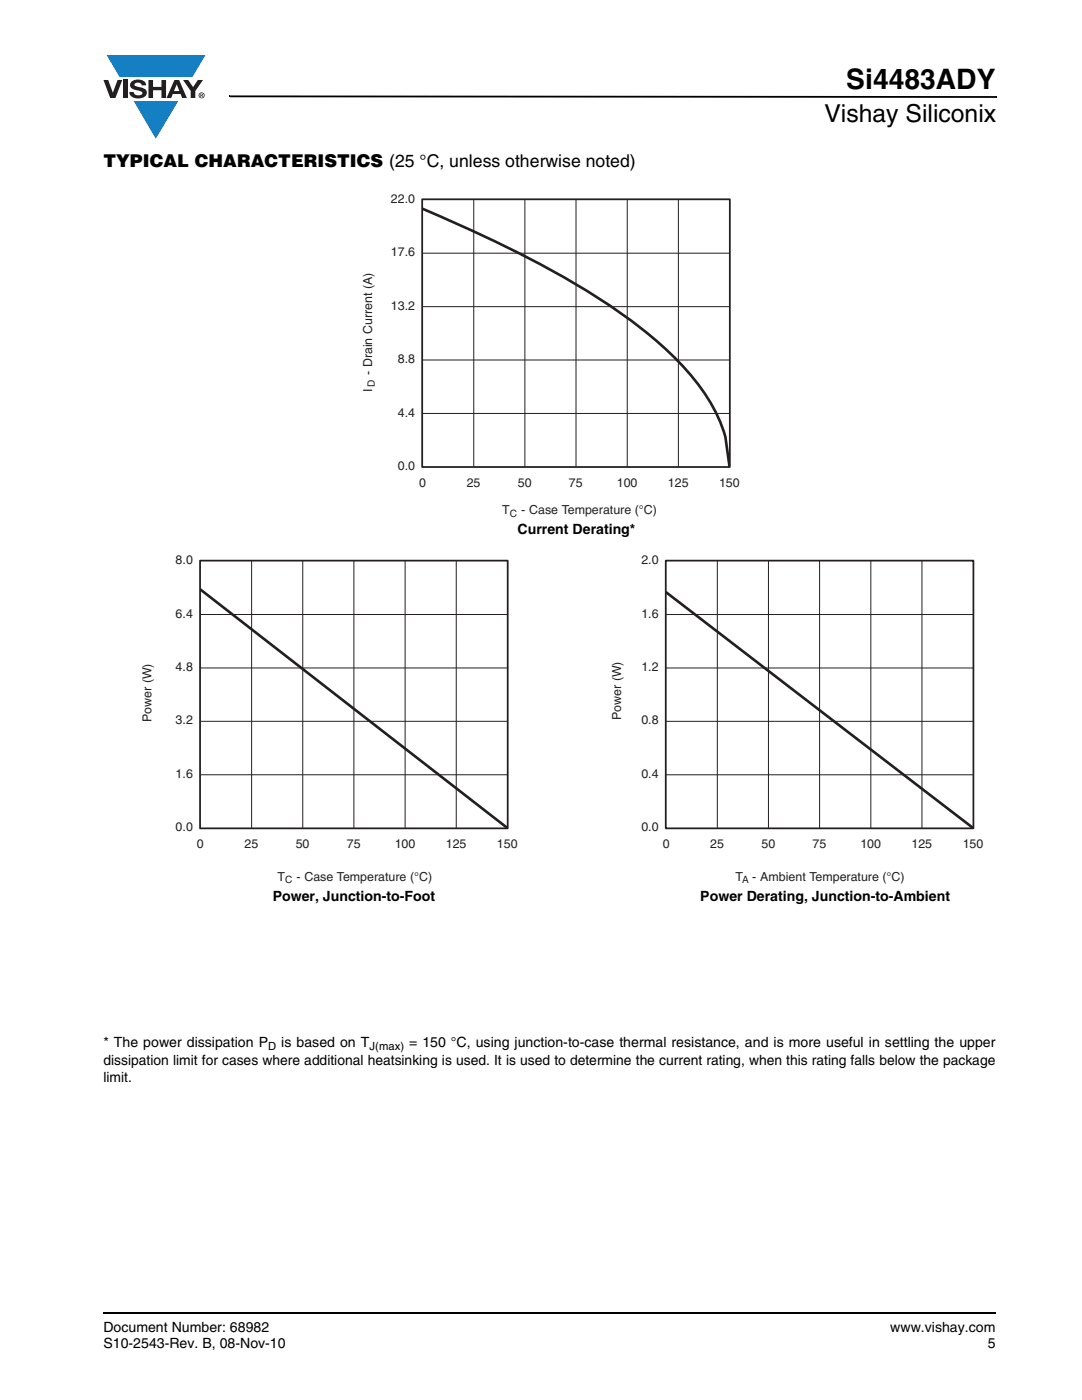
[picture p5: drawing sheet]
<svg xmlns="http://www.w3.org/2000/svg" width="216mm" height="279mm" viewBox="0 0 216 279" stroke-linecap="round" stroke-linejoin="round" font-family="sans-serif">
<defs><g id="words">
<text font-size="5.6" x="168.9" y="17.7">Si4483ADY</text>
<text font-size="4.9" x="164.5" y="24.3">Vishay Siliconix</text>
<text font-size="3.5" x="20.6" y="33.3">TYPICAL CHARACTERISTICS (25 °C, unless otherwise noted)</text>
<g font-size="2.8">
<text x="103.3" y="106.5">Current Derating*</text>
<text x="54.4" y="179.8">Power, Junction-to-Foot</text>
<text x="139.7" y="179.8">Power Derating, Junction-to-Ambient</text>
<text x="20.6" y="208.9">* The power dissipation P</text>
<text x="56.1" y="208.9">is based on T</text>
<text x="81.6" y="208.9">= 150 °C, using junction-to-case thermal resistance, and is more useful in settling the upper</text>
<text x="20.6" y="212.4">dissipation limit for cases where additional heatsinking is used. It is used to determine the current rating, when this rating falls below the package</text>
<text x="20.6" y="216">limit.</text>
<text x="20.6" y="265.9">Document Number: 68982</text>
<text x="20.6" y="269.1">S10-2543-Rev. B, 08-Nov-10</text>
<text x="177.7" y="265.9">www.vishay.com</text>
<text x="197.1" y="269.1">5</text>
</g>
<g font-size="2.5" fill="#231f20">
<text x="78" y="40.5">22.0</text>
<text x="78" y="51.1">17.6</text>
<text x="78" y="61.8">13.2</text>
<text x="74.3" y="74.9" transform="rotate(-90 74.3 74.9)">- Drain Current (A)</text>
<text x="79.4" y="72.5">8.8</text>
<text x="74.3" y="78.2" transform="rotate(-90 74.3 78.2)">I</text>
<text x="79.4" y="83.1">4.4</text>
<text x="79.4" y="93.8">0.0</text>
<text x="83.6" y="97.2">0</text>
<text x="93.1" y="97.2">25</text>
<text x="103.3" y="97.2">50</text>
<text x="113.5" y="97.2">75</text>
<text x="123.1" y="97.2">100</text>
<text x="133.3" y="97.2">125</text>
<text x="143.5" y="97.2">150</text>
<text x="100.2" y="102.6">T</text>
<text x="104" y="102.6">- Case Temperature (°C)</text>
<text x="35.1" y="112.6">8.0</text>
<text x="128" y="112.6">2.0</text>
<text x="35.1" y="123.3">6.4</text>
<text x="128" y="123.3">1.6</text>
<text x="35.1" y="133.9">4.8</text>
<text x="128" y="133.9">1.2</text>
<text x="123.9" y="143.7" transform="rotate(-90 123.9 143.7)">Power (W)</text>
<text x="30.2" y="144.1" transform="rotate(-90 30.2 144.1)">Power (W)</text>
<text x="35.1" y="144.6">3.2</text>
<text x="128" y="144.6">0.8</text>
<text x="35.1" y="155.2">1.6</text>
<text x="128" y="155.2">0.4</text>
<text x="35.1" y="165.9">0.0</text>
<text x="128" y="165.9">0.0</text>
<text x="39.3" y="169.3">0</text>
<text x="48.8" y="169.3">25</text>
<text x="59" y="169.3">50</text>
<text x="69.2" y="169.3">75</text>
<text x="78.8" y="169.3">100</text>
<text x="89" y="169.3">125</text>
<text x="99.2" y="169.3">150</text>
<text x="132.2" y="169.3">0</text>
<text x="141.7" y="169.3">25</text>
<text x="151.9" y="169.3">50</text>
<text x="162.1" y="169.3">75</text>
<text x="171.7" y="169.3">100</text>
<text x="181.9" y="169.3">125</text>
<text x="192.1" y="169.3">150</text>
<text x="55.4" y="175.8">T</text>
<text x="59.1" y="175.8">- Case Temperature (°C)</text>
<text x="146.8" y="175.8">T</text>
<text x="150.1" y="175.8">- Ambient Temperature (°C)</text>
</g>
<g font-size="2.2">
<text x="53.5" y="209.6">D</text>
<text x="73.7" y="209.6">J(max)</text>
</g>
<g font-size="2" fill="#231f20">
<text x="74.8" y="77.2" transform="rotate(-90 74.8 77.2)">D</text>
<text x="101.7" y="103.2">C</text>
<text x="56.9" y="176.3">C</text>
<text x="148.1" y="176.3">A</text>
</g>
</g></defs>
<path d="M20.5 261.8h.1v.4h-.1z" fill="#000"/>
<path d="M20.6 262h178.2" fill="none" stroke="#000" stroke-width=".36"/>
<path d="M20.6 11h20.4v16.7h-20.4z" fill="#fff"/>
<g fill="#147fc3">
<path d="M21.3 11h19.7l-2.6 4.4h-3.8h-10.8z"/>
<path d="M26.7 20.2h8.9l-4.5 7.5z"/>
</g>
<g fill="#231f20">
<path d="M20.6 16h1l.9 2.5 1-2.5h.9l-1.4 3.6h-1z"/>
<path d="M24.6 16h.9v3.6h-.9z"/>
<path d="M26.3 16.3a2.1 2.1 0 0 1 2.8 .3l.1 .4h-.9a.79 .79 0 0 0-.7-.5 .79 .79 0 0 0-.8 .4l.3 .3 1 .2a1.08 1.08 0 0 1 1.2 1.1 1.08 1.08 0 0 1-1.1 1.1 1.73 1.73 0 0 1-2.4-1.2h.9a.96 .96 0 0 0 .8 .6 .96 .96 0 0 0 .9-.4 1.31 1.31 0 0 0-1.2-.6 1.03 1.03 0 0 1-1.1-.6 1.03 1.03 0 0 1 .2-1.1z"/>
<path d="M29.6 16h.9v1.3h1.7v-1.3h.9v3.6h-.9v-1.6h-1.7v1.6h-.9z"/>
<path d="M36.5 16h1.1l.9 1.4 1-1.4h1l-1.5 2.2v1.4h-.9v-1.4z"/>
<path d="M35.3 16.8l.5 1.4h-1.1zM34.8 16l-1.6 3.6h1l.3-.8h1.5l.3 .8h1l-1.6-3.6z"/>
<path d="M39.8 19a.46 .46 0 0 1 .9 0 .46 .46 0 0 1-.9 0zM39.6 19a.6 .6 0 0 0 1.2 0 .6 .6 0 0 0-1.2 0z"/>
<path d="M40.1 18.8h.2v.2h-.2zM40 18.7v.7h.1v-.3l.4 .3-.2-.3 .2-.2-.1-.2z"/>
</g>
<path d="M45.7 19.1h.2v.3h-.2zM45.9 19.1l152.9 .1v.3l-152.9-.1zM198.8 19.2h.1v.3h-.1z" fill="#000"/>
<path d="M72.2 38.4h75.4v65.2h-75.4z" fill="#fff"/>
<path d="M94.5 39.8v53.4M104.7 39.8v53.4M114.9 39.8v53.4M125.2 39.8v53.4M135.4 39.8v53.4M84.3 50.5h61.3M84.3 71.8h61.3M84.3 61.2h61.3M84.3 82.5h61.3" fill="none" stroke="#231f20" stroke-width=".2"/>
<path d="M84.3 41.7a245.5 245.5 0 0 1 35.1 17.8 77 77 0 0 1 20.1 17.5 31.2 31.2 0 0 1 5.2 10.2l.9 5.9" fill="none" stroke="#231f20" stroke-width=".53"/>
<path d="M84.2 39.8h61.4v53.4h-61.4z" fill="none" stroke="#231f20" stroke-width=".35"/>
<path d="M28.1 110.5h75.2v66.3h-75.2z" fill="#fff"/>
<path d="M50.2 111.9v53.4M60.4 111.9v53.4M70.6 111.9v53.4M80.8 111.9v53.4M91 111.9v53.4M40 133.3h61.3M40 122.6h61.3M40 154.6h61.3M40 144h61.3" fill="none" stroke="#231f20" stroke-width=".2"/>
<path d="M40 117.6l61.2 47.6" fill="none" stroke="#231f20" stroke-width=".53"/>
<path d="M39.9 111.9h61.4v53.4h-61.4z" fill="none" stroke="#231f20" stroke-width=".35"/>
<path d="M121.8 110.5h74.4v66.3h-74.4z" fill="#fff"/>
<path d="M143.1 111.9v53.4M153.3 111.9v53.4M163.5 111.9v53.4M173.8 111.9v53.4M184 111.9v53.4M132.9 133.3h61.3M132.9 122.6h61.3M132.9 154.6h61.3M132.9 144h61.3" fill="none" stroke="#231f20" stroke-width=".2"/>
<path d="M132.9 118.2l61.3 47" fill="none" stroke="#231f20" stroke-width=".53"/>
<path d="M132.8 111.9h61.4v53.4h-61.4z" fill="none" stroke="#231f20" stroke-width=".35"/>
<use href="#words"/>
</svg>
